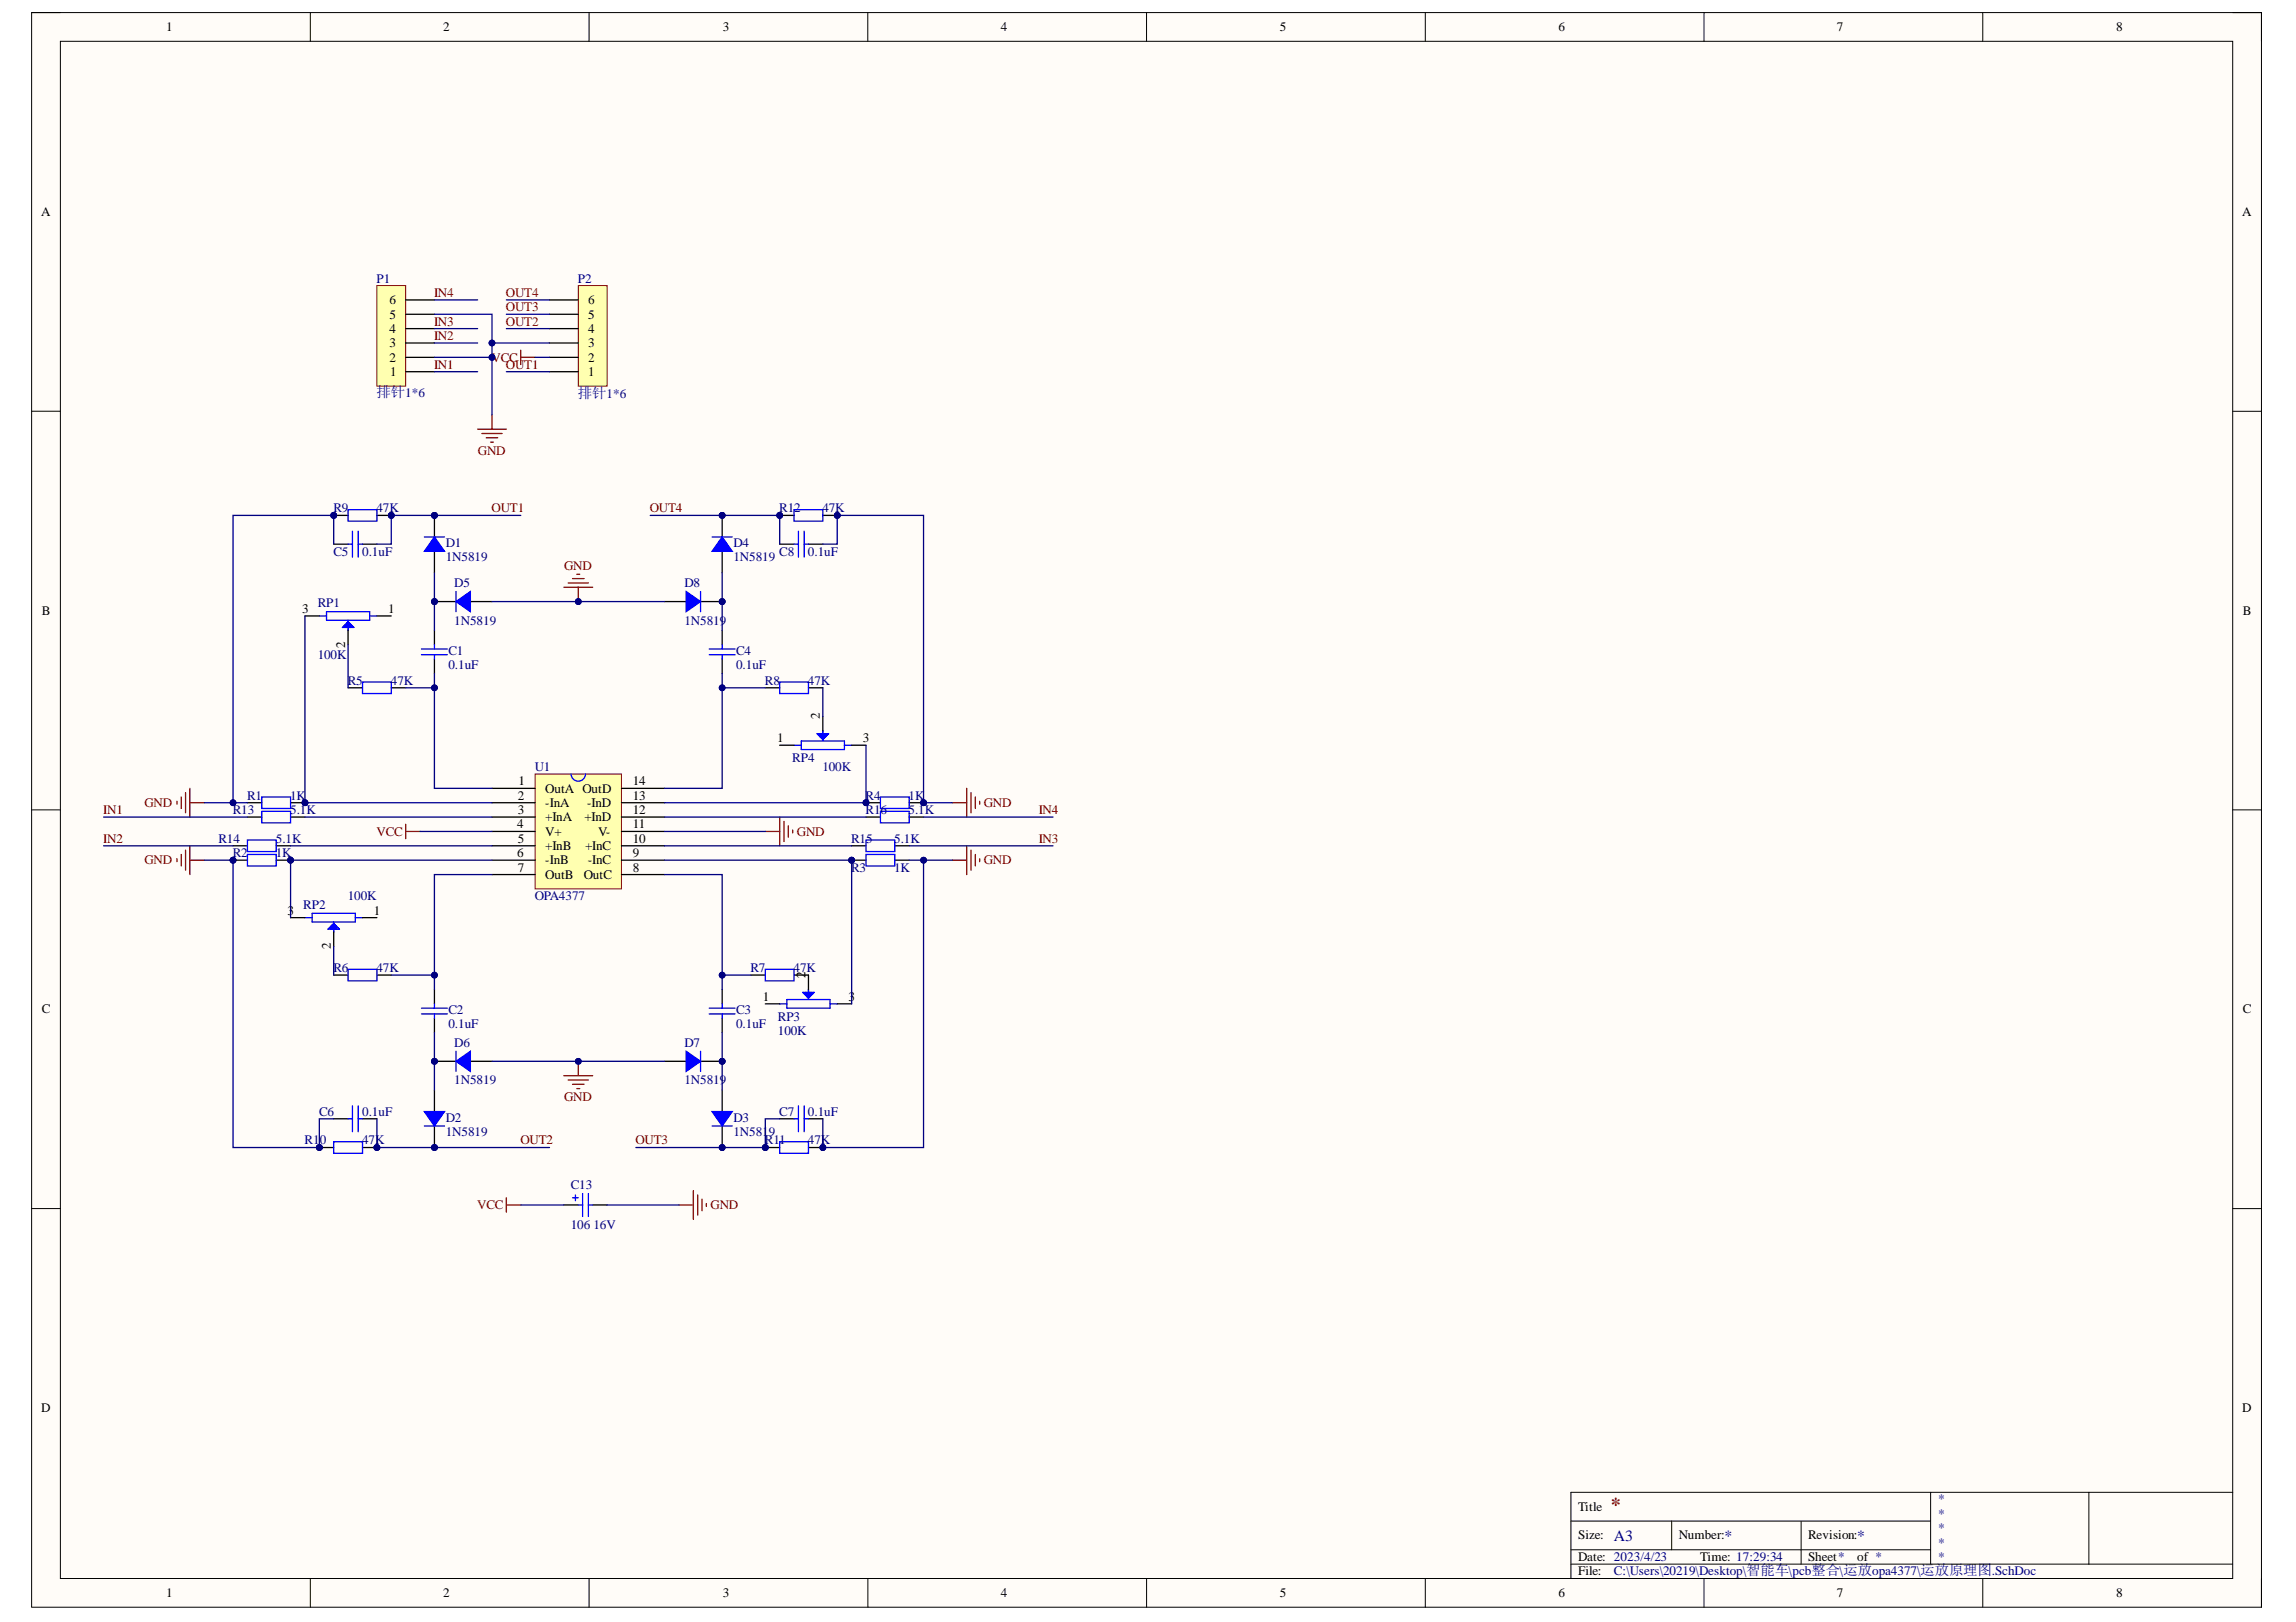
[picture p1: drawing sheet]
<svg xmlns="http://www.w3.org/2000/svg" width="297mm" height="210mm" viewBox="0 0 297 210" stroke-linecap="round" stroke-linejoin="round" font-family="sans-serif">
<defs><g id="words">
<text font-size="2.5" fill="#800000" x="208.4" y="195.5">*</text>
<g font-size="2" fill="#000080">
<text x="208.8" y="199.4">A3</text>
<text x="223.1" y="199.4">*</text>
<text x="240.3" y="199.4">*</text>
</g>
<g font-size="1.9" fill="#000080">
<text x="48.7" y="51.4">排针1*6</text>
<text x="74.8" y="51.5">排针1*6</text>
</g>
<g font-size="1.7">
<text x="21.5" y="4.1">1</text>
<text x="57.3" y="4.1">2</text>
<text x="93.5" y="4.1">3</text>
<text x="129.5" y="4.1">4</text>
<text x="165.6" y="4.1">5</text>
<text x="201.6" y="4.1">6</text>
<text x="237.6" y="4.1">7</text>
<text x="273.8" y="4.1">8</text>
<text x="5.3" y="28">A</text>
<text x="290.1" y="28">A</text>
<text x="50.4" y="41.2">5</text>
<text x="50.4" y="39.4">6</text>
<text x="76.1" y="41.2">5</text>
<text x="76.1" y="39.4">6</text>
<text x="50.4" y="46.8">2</text>
<text x="50.4" y="44.9">3</text>
<text x="50.4" y="43.1">4</text>
<text x="76.1" y="46.8">2</text>
<text x="76.1" y="44.9">3</text>
<text x="76.1" y="43.1">4</text>
<text x="50.5" y="48.7">1</text>
<text x="76.1" y="48.7">1</text>
<text x="5.4" y="79.6">B</text>
<text x="39.1" y="79.3">3</text>
<text x="44.7" y="83.8" transform="rotate(-90 44.7 83.8)">2</text>
<text x="50.2" y="79.3">1</text>
<text x="290.2" y="79.6">B</text>
<text x="106.1" y="93.1" transform="rotate(-90 106.1 93.1)">2</text>
<text x="67.1" y="101.6">1</text>
<text x="81.9" y="101.6">14</text>
<text x="100.6" y="96.1">1</text>
<text x="111.6" y="96.1">3</text>
<text x="66.9" y="107.2">4</text>
<text x="67" y="103.5">2</text>
<text x="67" y="105.3">3</text>
<text x="70.5" y="102.6">OutA OutD</text>
<text x="70.5" y="104.4">-InA</text>
<text x="70.5" y="106.3">+InA</text>
<text x="75.6" y="106.3">+InD</text>
<text x="75.9" y="104.4">-InD</text>
<text x="81.9" y="105.3">12</text>
<text x="81.9" y="103.5">13</text>
<text x="81.9" y="107.2">11</text>
<text x="66.9" y="110.9">6</text>
<text x="67" y="112.8">7</text>
<text x="67" y="109.1">5</text>
<text x="70.5" y="113.7">OutB</text>
<text x="70.5" y="110">+InB</text>
<text x="70.5" y="111.9">-InB</text>
<text x="70.5" y="108.1">V+</text>
<text x="75.5" y="113.7">OutC</text>
<text x="75.7" y="110">+InC</text>
<text x="76" y="111.9">-InC</text>
<text x="77.4" y="108.1">V-</text>
<text x="81.9" y="112.8">8</text>
<text x="81.9" y="109.1">10</text>
<text x="81.9" y="110.9">9</text>
<text x="37.2" y="118.4">3</text>
<text x="48.4" y="118.4">1</text>
<text x="42.8" y="122.8" transform="rotate(-90 42.8 122.8)">2</text>
<text x="5.4" y="131.1">C</text>
<text x="98.7" y="129.5">1</text>
<text x="104.2" y="126.6" transform="rotate(-90 104.2 126.6)">2</text>
<text x="109.8" y="129.5">3</text>
<text x="290.2" y="131.1">C</text>
<text x="5.3" y="182.7">D</text>
<text x="290.1" y="182.7">D</text>
<text x="204.2" y="195.5">Title</text>
<text x="204.2" y="199.2">Size:</text>
<text x="204.2" y="202">Date: 2023/4/23</text>
<text x="204.2" y="203.9">File:</text>
<text x="217.2" y="199.2">Number:</text>
<text x="220" y="202">Time: 17:29:34</text>
<text x="233.9" y="199.2">Revision:</text>
<text x="233.9" y="202">Sheet*</text>
<text x="240.3" y="202">of *</text>
<text x="21.5" y="206.6">1</text>
<text x="57.3" y="206.6">2</text>
<text x="93.5" y="206.6">3</text>
<text x="129.5" y="206.6">4</text>
<text x="165.6" y="206.6">5</text>
<text x="201.6" y="206.6">6</text>
<text x="237.6" y="206.6">7</text>
<text x="273.8" y="206.6">8</text>
</g>
<g font-size="1.7" fill="#000080">
<text x="48.7" y="36.6">P1</text>
<text x="74.8" y="36.6">P2</text>
<text x="43.1" y="71.9">C5</text>
<text x="43.1" y="66.3">R9</text>
<text x="46.9" y="71.9">0.1uF</text>
<text x="48.7" y="66.3">47K</text>
<text x="57.7" y="70.8">D1</text>
<text x="94.9" y="70.8">D4</text>
<text x="100.8" y="71.9">C8</text>
<text x="100.8" y="66.3">R12</text>
<text x="104.5" y="71.9">0.1uF</text>
<text x="106.4" y="66.3">47K</text>
<text x="57.7" y="72.7">1N5819</text>
<text x="58.8" y="75.9">D5</text>
<text x="88.5" y="75.9">D8</text>
<text x="94.9" y="72.7">1N5819</text>
<text x="41.1" y="78.6">RP1</text>
<text x="58.8" y="80.8">1N5819</text>
<text x="88.5" y="80.8">1N5819</text>
<text x="41.1" y="85.2">100K</text>
<text x="45" y="88.6">R5</text>
<text x="50.6" y="88.6">47K</text>
<text x="58" y="84.7">C1</text>
<text x="58" y="86.6">0.1uF</text>
<text x="95.2" y="84.7">C4</text>
<text x="95.2" y="86.6">0.1uF</text>
<text x="98.9" y="88.6">R8</text>
<text x="104.5" y="88.6">47K</text>
<text x="69.2" y="99.8">U1</text>
<text x="102.5" y="98.7">RP4</text>
<text x="106.4" y="99.8">100K</text>
<text x="30.1" y="105.3">R13</text>
<text x="32" y="103.5">R1</text>
<text x="37.5" y="105.3">5.1K</text>
<text x="37.5" y="103.5">1K</text>
<text x="112" y="103.5">R4</text>
<text x="112" y="105.3">R16</text>
<text x="117.6" y="103.5">1K</text>
<text x="117.6" y="105.3">5.1K</text>
<text x="28.2" y="109.1">R14</text>
<text x="30.1" y="110.9">R2</text>
<text x="35.7" y="109.1">5.1K</text>
<text x="35.7" y="110.9">1K</text>
<text x="110.1" y="109.1">R15</text>
<text x="110.1" y="112.8">R3</text>
<text x="115.7" y="109.1">5.1K</text>
<text x="115.7" y="112.8">1K</text>
<text x="39.2" y="117.6">RP2</text>
<text x="45" y="116.5">100K</text>
<text x="69.2" y="116.5">OPA4377</text>
<text x="43.1" y="125.8">R6</text>
<text x="48.7" y="125.8">47K</text>
<text x="97.1" y="125.8">R7</text>
<text x="102.7" y="125.8">47K</text>
<text x="58" y="131.2">C2</text>
<text x="95.2" y="131.2">C3</text>
<text x="58" y="133.1">0.1uF</text>
<text x="58.8" y="135.5">D6</text>
<text x="88.5" y="135.5">D7</text>
<text x="95.2" y="133.1">0.1uF</text>
<text x="100.6" y="132.1">RP3</text>
<text x="100.6" y="134">100K</text>
<text x="58.8" y="140.3">1N5819</text>
<text x="88.5" y="140.3">1N5819</text>
<text x="39.4" y="148.1">R10</text>
<text x="41.3" y="144.4">C6</text>
<text x="46.9" y="144.4">0.1uF</text>
<text x="46.9" y="148.1">47K</text>
<text x="57.7" y="145.1">D2</text>
<text x="57.7" y="147">1N5819</text>
<text x="94.9" y="145.1">D3</text>
<text x="94.9" y="147">1N5819</text>
<text x="98.9" y="148.1">R11</text>
<text x="100.8" y="144.4">C7</text>
<text x="104.5" y="144.4">0.1uF</text>
<text x="104.5" y="148.1">47K</text>
<text x="73.8" y="153.8">C13</text>
<text x="73.8" y="159.1">106 16V</text>
<text x="250.7" y="194.6">*</text>
<text x="250.7" y="196.4">*</text>
<text x="208.8" y="203.9">C:\Users\20219\Desktop\智能车\pcb整合\运放opa4377\运放原理图.SchDoc</text>
<text x="250.7" y="198.3">*</text>
<text x="250.7" y="200.1">*</text>
<text x="250.7" y="202">*</text>
</g>
<g font-size="1.7" fill="#800000">
<text x="56.2" y="38.4">IN4</text>
<text x="65.5" y="38.4">OUT4</text>
<text x="65.5" y="40.3">OUT3</text>
<text x="56.2" y="42.2">IN3</text>
<text x="56.2" y="44">IN2</text>
<text x="56.2" y="47.7">IN1</text>
<text x="63.6" y="46.8">VCC</text>
<text x="65.5" y="42.2">OUT2</text>
<text x="65.5" y="47.7">OUT1</text>
<text x="61.8" y="58.9">GND</text>
<text x="63.6" y="66.3">OUT1</text>
<text x="84.1" y="66.3">OUT4</text>
<text x="73" y="73.8">GND</text>
<text x="13.4" y="105.3">IN1</text>
<text x="18.7" y="104.4">GND</text>
<text x="127.3" y="104.4">GND</text>
<text x="134.4" y="105.3">IN4</text>
<text x="13.4" y="109.1">IN2</text>
<text x="18.7" y="111.9">GND</text>
<text x="48.7" y="108.1">VCC</text>
<text x="103.1" y="108.1">GND</text>
<text x="127.3" y="111.9">GND</text>
<text x="134.4" y="109.1">IN3</text>
<text x="73" y="142.5">GND</text>
<text x="67.3" y="148.1">OUT2</text>
<text x="82.2" y="148.1">OUT3</text>
<text x="61.7" y="156.5">VCC</text>
<text x="91.9" y="156.5">GND</text>
</g>
</g></defs>
<path d="M4.1 1.6h288.5v206.4h-288.5z" fill-rule="evenodd" fill="#fffcf8"/>
<path d="M4.1 1.6h288.5v206.4h-288.5z" fill="none" stroke="#000" stroke-width=".13"/>
<path d="M7.8 5.3h281v199h-281z" fill-rule="evenodd" fill="#fffcf8"/>
<g fill="none" stroke="#000" stroke-width=".13">
<path d="M4.1 1.6h3.7M7.8 5.3h281v199h-281zM40.1 1.6v3.7M76.2 1.6v3.7M112.3 1.6v3.7M148.3 1.6v3.7M184.4 1.6v3.7M220.5 1.6v3.7M256.5 1.6v3.7M288.8 1.6h3.8v3.7M4.1 53.2h3.7M288.8 53.2h3.8"/>
<path d="M4.1 104.8h3.7M288.8 104.8h3.8M4.1 156.4h3.7M288.8 156.4h3.8M203.2 196.8h46.6M216.3 196.8v3.8M233 196.8v5.6M249.8 193.1v9.3M270.2 193.1v9.3M288.8 193.1h-85.6v11.2M40.1 204.3v3.7M76.2 204.3v3.7"/>
<path d="M112.3 204.3v3.7M148.3 204.3v3.7M184.4 204.3v3.7M203.2 202.4h85.6M203.2 200.6h46.6M220.5 204.3v3.7M256.5 204.3v3.7M292.6 204.3v3.7"/>
</g>
<g fill="none" stroke="#00f" stroke-width=".17">
<path d="M41.3 79.7h.9M42.2 79.2h5.6v1.1h-5.6zM47.8 79.7h1M44.5 81h1.1M44.7 81.2v-.4h.7v.4M44.8 81.2v-.6h.4v.6M45 80.3v1.3M45 80.5l.8 .7h-1.5zM74.1 155h.7M74.4 154.6v.8M74.8 155.9h.6M75.4 154.5v2.9"/>
<path d="M76.1 155.9h.6M76.1 154.5v2.9"/>
</g>
<path d="M39.5 79.7h1.8M48.8 79.7h1.8M45 81.6v1.8M73 155.9h1.8M76.7 155.9h1.8" fill="none" stroke="#000" stroke-width=".17"/>
<path d="M48.8 37h3.7v13h-3.7z" fill-rule="evenodd" fill="#ffffb0"/>
<path d="M48.8 37h3.7v13h-3.7z" fill="none" stroke="#800000" stroke-width=".13"/>
<path d="M52.5 38.8h3.7M52.5 48.1h3.7M52.5 46.2h3.7M52.5 44.4h3.7M52.5 42.5h3.7M52.5 40.7h3.7M43.2 70.4h1.8M46.9 70.4h1.9" fill="none" stroke="#000" stroke-width=".17"/>
<path d="M45 70.4h.6M45.6 68.7v3.4M46.3 70.4h.6M46.3 68.7v3.4" fill="none" stroke="#00f" stroke-width=".17"/>
<circle cx="56.2" cy="66.7" r=".37" fill="#000080"/>
<circle cx="56.2" cy="66.7" r=".37" fill="none" stroke="#000080" stroke-width=".13"/>
<path d="M56.2 66.7v2.8M56.2 71.3v2.8" fill="none" stroke="#000" stroke-width=".17"/>
<circle cx="56.2" cy="66.7" r=".37" fill="#000080"/>
<circle cx="56.2" cy="66.7" r=".37" fill="none" stroke="#000080" stroke-width=".13"/>
<path d="M56.2 69.5l1.3 1.8h-2.6z" fill="#00f"/>
<path d="M54.9 69.5h2.6M56.2 69.5l1.3 1.8h-2.6z" fill="none" stroke="#00f" stroke-width=".17"/>
<path d="M69.2 100.2h11.2v14.8h-11.2z" fill-rule="evenodd" fill="#ffffb0"/>
<path d="M69.2 100.2h11.2v14.8h-11.2z" fill="none" stroke="#800000" stroke-width=".13"/>
<g fill="none" stroke="#000" stroke-width=".17">
<path d="M56.2 81.6v1.8M56.2 85.3v1.8M63.6 102h5.6M63.6 113.2h5.6M63.6 103.9h5.6M63.6 105.7h5.6M63.6 109.5h5.6M63.6 111.3h5.6M63.6 107.6h5.6M80.4 102h5.6M80.4 113.2h5.6M80.4 103.9h5.6"/>
<path d="M80.4 105.7h5.6M80.4 109.5h5.6M80.4 111.3h5.6M80.4 107.6h5.6"/>
</g>
<path d="M54.5 84h3.4M54.5 84.7h3.4M56.2 83.4v.6M56.2 84.7v.6M73.9 100.2a.93 .93 0 0 0 .9 .9 .93 .93 0 0 0 .9-.9" fill="none" stroke="#00f" stroke-width=".17"/>
<circle cx="56.2" cy="77.9" r=".37" fill="#000080"/>
<circle cx="56.2" cy="77.9" r=".37" fill="none" stroke="#000080" stroke-width=".13"/>
<path d="M56.2 77.9h2.8M60.9 77.9h2.7" fill="none" stroke="#000" stroke-width=".17"/>
<circle cx="56.2" cy="77.9" r=".37" fill="#000080"/>
<circle cx="56.2" cy="77.9" r=".37" fill="none" stroke="#000080" stroke-width=".13"/>
<path d="M59 77.9l1.9-1.3v2.6z" fill="#00f"/>
<path d="M59 77.9l1.9-1.3v2.6zM59 76.6v2.6M102.7 70.4h.6M103.3 68.7v3.4M104 70.4h.6M104 68.7v3.4" fill="none" stroke="#00f" stroke-width=".17"/>
<path d="M100.9 70.4h1.8M104.6 70.4h1.9" fill="none" stroke="#000" stroke-width=".17"/>
<circle cx="93.4" cy="66.7" r=".37" fill="#000080"/>
<circle cx="93.4" cy="66.7" r=".37" fill="none" stroke="#000080" stroke-width=".13"/>
<path d="M93.4 66.7v2.8M93.4 71.3v2.8" fill="none" stroke="#000" stroke-width=".17"/>
<circle cx="93.4" cy="66.7" r=".37" fill="#000080"/>
<circle cx="93.4" cy="66.7" r=".37" fill="none" stroke="#000080" stroke-width=".13"/>
<path d="M93.4 69.5l1.3 1.8h-2.6z" fill="#00f"/>
<path d="M92.1 69.5h2.6M93.4 69.5l1.3 1.8h-2.6z" fill="none" stroke="#00f" stroke-width=".17"/>
<circle cx="93.4" cy="77.9" r=".37" fill="#000080"/>
<circle cx="93.4" cy="77.9" r=".37" fill="none" stroke="#000080" stroke-width=".13"/>
<path d="M86 77.9h2.8M90.6 77.9h2.8" fill="none" stroke="#000" stroke-width=".17"/>
<circle cx="93.4" cy="77.9" r=".37" fill="#000080"/>
<circle cx="93.4" cy="77.9" r=".37" fill="none" stroke="#000080" stroke-width=".13"/>
<path d="M88.8 76.6l1.8 1.3-1.8 1.3z" fill="#00f"/>
<g fill="none" stroke="#00f" stroke-width=".17">
<path d="M88.8 76.6l1.8 1.3-1.8 1.3zM90.6 76.6v2.6M91.8 84h3.3M91.8 84.7h3.3M93.4 83.4v.6M93.4 84.7v.6M102.7 96.4h1M103.7 95.9h5.5v1.1h-5.5zM105.7 95h1.5l-.7 .7zM105.9 95.1h1.1M106.1 95v.3h.7v-.3M106.3 95v.5h.3v-.5"/>
<path d="M106.5 94.6v1.3M109.2 96.4h1"/>
</g>
<path d="M93.4 81.6v1.8M93.4 85.3v1.8M100.9 96.4h1.8M106.5 92.7v1.9M110.2 96.4h1.8" fill="none" stroke="#000" stroke-width=".17"/>
<path d="M73 76h3.7M73.5 75.4h2.6M74.1 74.9h1.5M74.6 74.3h.4M74.8 76v1.9" fill="none" stroke="#800000" stroke-width=".17"/>
<circle cx="74.8" cy="77.9" r=".37" fill="#000080"/>
<circle cx="74.8" cy="77.9" r=".37" fill="none" stroke="#000080" stroke-width=".13"/>
<path d="M100.9 129.9h.9M101.8 129.4h5.6v1.1h-5.6zM103.8 128.4h1.5l-.7 .8zM104 128.6h1.2M104.2 128.4v.4h.8v-.4M104.4 128.4v.6h.4v-.6M104.6 128v1.4M107.4 129.9h.9M102.7 144.8h.6M103.3 143.1v3.4M104 144.8h.6M104 143.1v3.4" fill="none" stroke="#00f" stroke-width=".17"/>
<path d="M99 129.9h1.9M104.6 126.2v1.8M108.3 129.9h1.9M100.9 144.8h1.8M104.6 144.8h1.9" fill="none" stroke="#000" stroke-width=".17"/>
<circle cx="93.4" cy="148.5" r=".37" fill="#000080"/>
<circle cx="93.4" cy="148.5" r=".37" fill="none" stroke="#000080" stroke-width=".13"/>
<path d="M93.4 141.1v2.7M93.4 145.7v2.8" fill="none" stroke="#000" stroke-width=".17"/>
<circle cx="93.4" cy="148.5" r=".37" fill="#000080"/>
<circle cx="93.4" cy="148.5" r=".37" fill="none" stroke="#000080" stroke-width=".13"/>
<path d="M92.1 143.8h2.6l-1.3 1.9z" fill="#00f"/>
<path d="M91.8 131.2h3.3M91.8 130.5h3.3M93.4 129.9v.6M93.4 131.2v.6M92.1 143.8h2.6l-1.3 1.9zM92.1 145.7h2.6" fill="none" stroke="#00f" stroke-width=".17"/>
<path d="M93.4 128v1.9M93.4 131.8v1.8" fill="none" stroke="#000" stroke-width=".17"/>
<circle cx="93.4" cy="137.3" r=".37" fill="#000080"/>
<circle cx="93.4" cy="137.3" r=".37" fill="none" stroke="#000080" stroke-width=".13"/>
<path d="M86 137.3h2.8M90.6 137.3h2.8" fill="none" stroke="#000" stroke-width=".17"/>
<circle cx="93.4" cy="137.3" r=".37" fill="#000080"/>
<circle cx="93.4" cy="137.3" r=".37" fill="none" stroke="#000080" stroke-width=".13"/>
<path d="M88.8 136l1.8 1.3-1.8 1.3z" fill="#00f"/>
<path d="M88.8 136l1.8 1.3-1.8 1.3zM90.6 136v2.6M45 144.8h.6M45.6 143.1v3.4M46.3 144.8h.6M46.3 143.1v3.4" fill="none" stroke="#00f" stroke-width=".17"/>
<path d="M43.2 144.8h1.8M46.9 144.8h1.9" fill="none" stroke="#000" stroke-width=".17"/>
<circle cx="56.2" cy="148.5" r=".37" fill="#000080"/>
<circle cx="56.2" cy="148.5" r=".37" fill="none" stroke="#000080" stroke-width=".13"/>
<path d="M56.2 141.1v2.7M56.2 145.7v2.8" fill="none" stroke="#000" stroke-width=".17"/>
<circle cx="56.2" cy="148.5" r=".37" fill="#000080"/>
<circle cx="56.2" cy="148.5" r=".37" fill="none" stroke="#000080" stroke-width=".13"/>
<path d="M54.9 143.8h2.6l-1.3 1.9z" fill="#00f"/>
<path d="M54.9 143.8h2.6l-1.3 1.9zM54.9 145.7h2.6" fill="none" stroke="#00f" stroke-width=".17"/>
<circle cx="56.2" cy="137.3" r=".37" fill="#000080"/>
<circle cx="56.2" cy="137.3" r=".37" fill="none" stroke="#000080" stroke-width=".13"/>
<path d="M56.2 137.3h2.8M60.9 137.3h2.7" fill="none" stroke="#000" stroke-width=".17"/>
<circle cx="56.2" cy="137.3" r=".37" fill="#000080"/>
<circle cx="56.2" cy="137.3" r=".37" fill="none" stroke="#000080" stroke-width=".13"/>
<path d="M59 137.3l1.9-1.3v2.6z" fill="#00f"/>
<g fill="none" stroke="#00f" stroke-width=".17">
<path d="M39.5 118.8h.9M40.4 118.2h5.6v1.1h-5.6zM43.2 119.3v1.3M43.2 119.5l.7 .7h-1.5zM46 118.8h.9M42.6 120.1h1.1M42.8 120.2v-.3h.7v.3M43 120.2v-.5h.4v.5M54.5 131.2h3.4M54.5 130.5h3.4M56.2 129.9v.6M56.2 131.2v.6"/>
<path d="M59 137.3l1.9-1.3v2.6zM59 136v2.6"/>
</g>
<path d="M37.6 118.8h1.9M46.9 118.8h1.9M43.2 120.6v1.9M56.2 128v1.9M56.2 131.8v1.8" fill="none" stroke="#000" stroke-width=".17"/>
<path d="M73 139.2h3.7M73.5 139.8h2.6M74.8 137.3v1.9M74.1 140.3h1.5M74.6 140.9h.4" fill="none" stroke="#800000" stroke-width=".17"/>
<circle cx="74.8" cy="137.3" r=".37" fill="#000080"/>
<circle cx="74.8" cy="137.3" r=".37" fill="none" stroke="#000080" stroke-width=".13"/>
<g fill="none" stroke="#800000" stroke-width=".17">
<path d="M22.9 103.7v.4M22.9 111.1v.4M23.4 103.1v1.5M23.4 110.6v1.5M24 102.6v2.6M24 110v2.6M24.6 102v3.7M24.6 109.5v3.7M24.6 103.9h1.8M24.6 111.3h1.8M52.5 106.7v1.8M52.5 107.6h1.8"/>
<path d="M99 107.6h1.9M100.9 105.7v3.8M101.4 106.3v2.6M102 106.9v1.4M102.5 107.4v.4M123.2 103.9h1.9M123.2 111.3h1.9M125.1 102v3.7M125.1 109.5v3.7M125.6 102.6v2.6M125.6 110v2.6M126.2 103.1v1.5"/>
<path d="M126.2 110.6v1.5M126.7 103.7v.4M126.7 111.1v.4M65.5 155v1.9M65.5 155.9h1.9M87.8 155.9h1.9M89.7 154.1v3.7M90.3 154.6v2.6M90.8 155.2v1.5M91.4 155.8v.3"/>
</g>
<path d="M74.8 37h3.7v13h-3.7z" fill-rule="evenodd" fill="#ffffb0"/>
<path d="M74.8 37h3.7v13h-3.7z" fill="none" stroke="#800000" stroke-width=".13"/>
<path d="M71.1 38.8h3.7M71.1 48.1h3.7M71.1 46.2h3.7M71.1 44.4h3.7M71.1 42.5h3.7M71.1 40.7h3.7" fill="none" stroke="#000" stroke-width=".17"/>
<path d="M61.8 55.5h3.7M62.3 56.1h2.6M62.9 56.7h1.5M63.5 57.2h.3M63.6 53.7v1.8M67.4 45.3v1.9M67.4 46.2h1.8" fill="none" stroke="#800000" stroke-width=".17"/>
<circle cx="50.6" cy="66.7" r=".37" fill="#000080"/>
<circle cx="50.6" cy="66.7" r=".37" fill="none" stroke="#000080" stroke-width=".13"/>
<circle cx="43.2" cy="66.7" r=".37" fill="#000080"/>
<circle cx="43.2" cy="66.7" r=".37" fill="none" stroke="#000080" stroke-width=".13"/>
<path d="M48.8 66.7h1.8" fill="none" stroke="#000" stroke-width=".17"/>
<circle cx="50.6" cy="66.7" r=".37" fill="#000080"/>
<circle cx="50.6" cy="66.7" r=".37" fill="none" stroke="#000080" stroke-width=".13"/>
<path d="M43.2 66.7h1.8" fill="none" stroke="#000" stroke-width=".17"/>
<circle cx="43.2" cy="66.7" r=".37" fill="#000080"/>
<circle cx="43.2" cy="66.7" r=".37" fill="none" stroke="#000080" stroke-width=".13"/>
<path d="M45 66h3.8v1.4h-3.8z" fill="none" stroke="#00f" stroke-width=".17"/>
<circle cx="108.3" cy="66.7" r=".37" fill="#000080"/>
<circle cx="108.3" cy="66.7" r=".37" fill="none" stroke="#000080" stroke-width=".13"/>
<circle cx="100.9" cy="66.7" r=".37" fill="#000080"/>
<circle cx="100.9" cy="66.7" r=".37" fill="none" stroke="#000080" stroke-width=".13"/>
<path d="M106.5 66.7h1.8" fill="none" stroke="#000" stroke-width=".17"/>
<circle cx="108.3" cy="66.7" r=".37" fill="#000080"/>
<circle cx="108.3" cy="66.7" r=".37" fill="none" stroke="#000080" stroke-width=".13"/>
<path d="M100.9 66.7h1.8" fill="none" stroke="#000" stroke-width=".17"/>
<circle cx="100.9" cy="66.7" r=".37" fill="#000080"/>
<circle cx="100.9" cy="66.7" r=".37" fill="none" stroke="#000080" stroke-width=".13"/>
<path d="M102.7 66h3.8v1.4h-3.8zM46.9 88.3h3.7v1.5h-3.7zM100.9 88.3h3.7v1.5h-3.7z" fill="none" stroke="#00f" stroke-width=".17"/>
<path d="M45 89h1.9M50.6 89h1.9M99 89h1.9M104.6 89h1.9" fill="none" stroke="#000" stroke-width=".17"/>
<circle cx="119.5" cy="103.9" r=".37" fill="#000080"/>
<circle cx="119.5" cy="103.9" r=".37" fill="none" stroke="#000080" stroke-width=".13"/>
<circle cx="112" cy="103.9" r=".37" fill="#000080"/>
<circle cx="112" cy="103.9" r=".37" fill="none" stroke="#000080" stroke-width=".13"/>
<path d="M117.6 103.9h1.9" fill="none" stroke="#000" stroke-width=".17"/>
<circle cx="119.5" cy="103.9" r=".37" fill="#000080"/>
<circle cx="119.5" cy="103.9" r=".37" fill="none" stroke="#000080" stroke-width=".13"/>
<path d="M112 103.9h1.9" fill="none" stroke="#000" stroke-width=".17"/>
<circle cx="112" cy="103.9" r=".37" fill="#000080"/>
<circle cx="112" cy="103.9" r=".37" fill="none" stroke="#000080" stroke-width=".13"/>
<path d="M112 108.7h3.8v1.5h-3.8zM113.9 103.1h3.7v1.5h-3.7zM113.9 105h3.7v1.5h-3.7z" fill="none" stroke="#00f" stroke-width=".17"/>
<path d="M110.2 109.5h1.8M112 105.7h1.9M115.8 109.5h1.8M117.6 105.7h1.9" fill="none" stroke="#000" stroke-width=".17"/>
<circle cx="110.2" cy="111.3" r=".37" fill="#000080"/>
<circle cx="110.2" cy="111.3" r=".37" fill="none" stroke="#000080" stroke-width=".13"/>
<path d="M110.2 111.3h1.8M115.8 111.3h1.8" fill="none" stroke="#000" stroke-width=".17"/>
<circle cx="110.2" cy="111.3" r=".37" fill="#000080"/>
<circle cx="110.2" cy="111.3" r=".37" fill="none" stroke="#000080" stroke-width=".13"/>
<path d="M112 110.6h3.8v1.5h-3.8zM99 125.4h3.7v1.5h-3.7z" fill="none" stroke="#00f" stroke-width=".17"/>
<path d="M97.2 126.2h1.8M102.7 126.2h1.9" fill="none" stroke="#000" stroke-width=".17"/>
<circle cx="106.5" cy="148.5" r=".37" fill="#000080"/>
<circle cx="106.5" cy="148.5" r=".37" fill="none" stroke="#000080" stroke-width=".13"/>
<circle cx="99" cy="148.5" r=".37" fill="#000080"/>
<circle cx="99" cy="148.5" r=".37" fill="none" stroke="#000080" stroke-width=".13"/>
<path d="M104.6 148.5h1.9" fill="none" stroke="#000" stroke-width=".17"/>
<circle cx="106.5" cy="148.5" r=".37" fill="#000080"/>
<circle cx="106.5" cy="148.5" r=".37" fill="none" stroke="#000080" stroke-width=".13"/>
<path d="M99 148.5h1.9" fill="none" stroke="#000" stroke-width=".17"/>
<circle cx="99" cy="148.5" r=".37" fill="#000080"/>
<circle cx="99" cy="148.5" r=".37" fill="none" stroke="#000080" stroke-width=".13"/>
<path d="M100.9 147.8h3.7v1.4h-3.7z" fill="none" stroke="#00f" stroke-width=".17"/>
<circle cx="48.8" cy="148.5" r=".37" fill="#000080"/>
<circle cx="48.8" cy="148.5" r=".37" fill="none" stroke="#000080" stroke-width=".13"/>
<circle cx="41.3" cy="148.5" r=".37" fill="#000080"/>
<circle cx="41.3" cy="148.5" r=".37" fill="none" stroke="#000080" stroke-width=".13"/>
<path d="M46.9 148.5h1.9" fill="none" stroke="#000" stroke-width=".17"/>
<circle cx="48.8" cy="148.5" r=".37" fill="#000080"/>
<circle cx="48.8" cy="148.5" r=".37" fill="none" stroke="#000080" stroke-width=".13"/>
<path d="M41.3 148.5h1.9" fill="none" stroke="#000" stroke-width=".17"/>
<circle cx="41.3" cy="148.5" r=".37" fill="#000080"/>
<circle cx="41.3" cy="148.5" r=".37" fill="none" stroke="#000080" stroke-width=".13"/>
<path d="M32 108.7h3.7v1.5h-3.7zM45 125.4h3.8v1.5h-3.8zM43.2 147.8h3.7v1.4h-3.7z" fill="none" stroke="#00f" stroke-width=".17"/>
<path d="M30.1 109.5h1.9M35.7 109.5h1.9M43.2 126.2h1.8M48.8 126.2h1.8" fill="none" stroke="#000" stroke-width=".17"/>
<circle cx="37.6" cy="111.3" r=".37" fill="#000080"/>
<circle cx="37.6" cy="111.3" r=".37" fill="none" stroke="#000080" stroke-width=".13"/>
<circle cx="30.1" cy="111.3" r=".37" fill="#000080"/>
<circle cx="30.1" cy="111.3" r=".37" fill="none" stroke="#000080" stroke-width=".13"/>
<path d="M35.7 111.3h1.9" fill="none" stroke="#000" stroke-width=".17"/>
<circle cx="37.6" cy="111.3" r=".37" fill="#000080"/>
<circle cx="37.6" cy="111.3" r=".37" fill="none" stroke="#000080" stroke-width=".13"/>
<path d="M30.1 111.3h1.9" fill="none" stroke="#000" stroke-width=".17"/>
<circle cx="30.1" cy="111.3" r=".37" fill="#000080"/>
<circle cx="30.1" cy="111.3" r=".37" fill="none" stroke="#000080" stroke-width=".13"/>
<path d="M32 110.6h3.7v1.5h-3.7zM33.9 105h3.7v1.5h-3.7z" fill="none" stroke="#00f" stroke-width=".17"/>
<path d="M32 105.7h1.9M37.6 105.7h1.9" fill="none" stroke="#000" stroke-width=".17"/>
<circle cx="39.5" cy="103.9" r=".37" fill="#000080"/>
<circle cx="39.5" cy="103.9" r=".37" fill="none" stroke="#000080" stroke-width=".13"/>
<path d="M37.6 103.9h1.9" fill="none" stroke="#000" stroke-width=".17"/>
<circle cx="39.5" cy="103.9" r=".37" fill="#000080"/>
<circle cx="39.5" cy="103.9" r=".37" fill="none" stroke="#000080" stroke-width=".13"/>
<path d="M32 103.9h1.9" fill="none" stroke="#000" stroke-width=".17"/>
<path d="M33.9 103.1h3.7v1.5h-3.7z" fill="none" stroke="#00f" stroke-width=".17"/>
<path d="M106.5 89v3.7M13.4 109.5h16.7M13.4 105.7h18.6M26.4 111.3h3.7v37.2h11.2v-3.7h1.9" fill="none" stroke="#000080" stroke-width=".17"/>
<circle cx="41.3" cy="148.5" r=".37" fill="#000080"/>
<circle cx="41.3" cy="148.5" r=".37" fill="none" stroke="#000080" stroke-width=".13"/>
<circle cx="30.1" cy="111.3" r=".37" fill="#000080"/>
<circle cx="30.1" cy="111.3" r=".37" fill="none" stroke="#000080" stroke-width=".13"/>
<path d="M26.4 103.9h3.7" fill="none" stroke="#000080" stroke-width=".17"/>
<circle cx="30.1" cy="103.9" r=".37" fill="#000080"/>
<circle cx="30.1" cy="103.9" r=".37" fill="none" stroke="#000080" stroke-width=".13"/>
<path d="M43.2 70.4v-3.7h-13.1v37.2h1.9" fill="none" stroke="#000080" stroke-width=".17"/>
<circle cx="43.2" cy="66.7" r=".37" fill="#000080"/>
<circle cx="43.2" cy="66.7" r=".37" fill="none" stroke="#000080" stroke-width=".13"/>
<circle cx="30.1" cy="103.9" r=".37" fill="#000080"/>
<circle cx="30.1" cy="103.9" r=".37" fill="none" stroke="#000080" stroke-width=".13"/>
<path d="M63.6 111.3h-26v7.5" fill="none" stroke="#000080" stroke-width=".17"/>
<circle cx="37.6" cy="111.3" r=".37" fill="#000080"/>
<circle cx="37.6" cy="111.3" r=".37" fill="none" stroke="#000080" stroke-width=".13"/>
<path d="M39.5 79.7v24.2h24.1M37.6 109.5h26M39.5 105.7h24.1" fill="none" stroke="#000080" stroke-width=".17"/>
<circle cx="39.5" cy="103.9" r=".37" fill="#000080"/>
<circle cx="39.5" cy="103.9" r=".37" fill="none" stroke="#000080" stroke-width=".13"/>
<path d="M48.8 144.8v3.7h22.3" fill="none" stroke="#000080" stroke-width=".17"/>
<circle cx="48.8" cy="148.5" r=".37" fill="#000080"/>
<circle cx="48.8" cy="148.5" r=".37" fill="none" stroke="#000080" stroke-width=".13"/>
<circle cx="56.2" cy="148.5" r=".37" fill="#000080"/>
<circle cx="56.2" cy="148.5" r=".37" fill="none" stroke="#000080" stroke-width=".13"/>
<path d="M67.4 66.7h-16.8v3.7h-1.8" fill="none" stroke="#000080" stroke-width=".17"/>
<circle cx="50.6" cy="66.7" r=".37" fill="#000080"/>
<circle cx="50.6" cy="66.7" r=".37" fill="none" stroke="#000080" stroke-width=".13"/>
<circle cx="56.2" cy="66.7" r=".37" fill="#000080"/>
<circle cx="56.2" cy="66.7" r=".37" fill="none" stroke="#000080" stroke-width=".13"/>
<path d="M50.6 126.2h5.6v1.8" fill="none" stroke="#000080" stroke-width=".17"/>
<circle cx="56.2" cy="126.2" r=".37" fill="#000080"/>
<circle cx="56.2" cy="126.2" r=".37" fill="none" stroke="#000080" stroke-width=".13"/>
<path d="M56.2 87.1v1.9h-3.7" fill="none" stroke="#000080" stroke-width=".17"/>
<circle cx="56.2" cy="89" r=".37" fill="#000080"/>
<circle cx="56.2" cy="89" r=".37" fill="none" stroke="#000080" stroke-width=".13"/>
<path d="M54.3 107.6h9.3M63.6 113.2h-7.4v13" fill="none" stroke="#000080" stroke-width=".17"/>
<circle cx="56.2" cy="126.2" r=".37" fill="#000080"/>
<circle cx="56.2" cy="126.2" r=".37" fill="none" stroke="#000080" stroke-width=".13"/>
<path d="M56.2 89v13h7.4" fill="none" stroke="#000080" stroke-width=".17"/>
<circle cx="56.2" cy="89" r=".37" fill="#000080"/>
<circle cx="56.2" cy="89" r=".37" fill="none" stroke="#000080" stroke-width=".13"/>
<path d="M56.2 48.1h5.6M56.2 46.2h7.4" fill="none" stroke="#000080" stroke-width=".17"/>
<circle cx="63.6" cy="46.2" r=".37" fill="#000080"/>
<circle cx="63.6" cy="46.2" r=".37" fill="none" stroke="#000080" stroke-width=".13"/>
<path d="M56.2 38.8h5.6M56.2 44.4h5.6M56.2 42.5h5.6M63.6 137.3h22.4" fill="none" stroke="#000080" stroke-width=".17"/>
<circle cx="74.8" cy="137.3" r=".37" fill="#000080"/>
<circle cx="74.8" cy="137.3" r=".37" fill="none" stroke="#000080" stroke-width=".13"/>
<path d="M63.6 77.9h22.4" fill="none" stroke="#000080" stroke-width=".17"/>
<circle cx="74.8" cy="77.9" r=".37" fill="#000080"/>
<circle cx="74.8" cy="77.9" r=".37" fill="none" stroke="#000080" stroke-width=".13"/>
<path d="M63.6 44.4h7.5" fill="none" stroke="#000080" stroke-width=".17"/>
<circle cx="63.6" cy="44.4" r=".37" fill="#000080"/>
<circle cx="63.6" cy="44.4" r=".37" fill="none" stroke="#000080" stroke-width=".13"/>
<path d="M65.5 38.8h5.6M65.5 48.1h5.6M65.5 42.5h5.6M65.5 40.7h5.6M69.2 46.2h1.9M67.4 155.9h5.6M78.5 155.9h9.3M100.9 144.8h-1.9v3.7h-16.7" fill="none" stroke="#000080" stroke-width=".17"/>
<circle cx="99" cy="148.5" r=".37" fill="#000080"/>
<circle cx="99" cy="148.5" r=".37" fill="none" stroke="#000080" stroke-width=".13"/>
<circle cx="93.4" cy="148.5" r=".37" fill="#000080"/>
<circle cx="93.4" cy="148.5" r=".37" fill="none" stroke="#000080" stroke-width=".13"/>
<path d="M84.1 66.7h16.8v3.7" fill="none" stroke="#000080" stroke-width=".17"/>
<circle cx="100.9" cy="66.7" r=".37" fill="#000080"/>
<circle cx="100.9" cy="66.7" r=".37" fill="none" stroke="#000080" stroke-width=".13"/>
<circle cx="93.4" cy="66.7" r=".37" fill="#000080"/>
<circle cx="93.4" cy="66.7" r=".37" fill="none" stroke="#000080" stroke-width=".13"/>
<path d="M86 113.2h7.4v13" fill="none" stroke="#000080" stroke-width=".17"/>
<circle cx="93.4" cy="126.2" r=".37" fill="#000080"/>
<circle cx="93.4" cy="126.2" r=".37" fill="none" stroke="#000080" stroke-width=".13"/>
<path d="M86 111.3h24.2v18.6" fill="none" stroke="#000080" stroke-width=".17"/>
<circle cx="110.2" cy="111.3" r=".37" fill="#000080"/>
<circle cx="110.2" cy="111.3" r=".37" fill="none" stroke="#000080" stroke-width=".13"/>
<path d="M112 96.4v7.5h-26M86 109.5h24.2M86 107.6h13M86 105.7h26" fill="none" stroke="#000080" stroke-width=".17"/>
<circle cx="112" cy="103.9" r=".37" fill="#000080"/>
<circle cx="112" cy="103.9" r=".37" fill="none" stroke="#000080" stroke-width=".13"/>
<path d="M93.4 89v13h-7.4" fill="none" stroke="#000080" stroke-width=".17"/>
<circle cx="93.4" cy="89" r=".37" fill="#000080"/>
<circle cx="93.4" cy="89" r=".37" fill="none" stroke="#000080" stroke-width=".13"/>
<path d="M97.2 126.2h-3.8v1.8" fill="none" stroke="#000080" stroke-width=".17"/>
<circle cx="93.4" cy="126.2" r=".37" fill="#000080"/>
<circle cx="93.4" cy="126.2" r=".37" fill="none" stroke="#000080" stroke-width=".13"/>
<path d="M93.4 87.1v1.9h5.6" fill="none" stroke="#000080" stroke-width=".17"/>
<circle cx="93.4" cy="89" r=".37" fill="#000080"/>
<circle cx="93.4" cy="89" r=".37" fill="none" stroke="#000080" stroke-width=".13"/>
<path d="M117.6 111.3h1.9v37.2h-13v-3.7" fill="none" stroke="#000080" stroke-width=".17"/>
<circle cx="106.5" cy="148.5" r=".37" fill="#000080"/>
<circle cx="106.5" cy="148.5" r=".37" fill="none" stroke="#000080" stroke-width=".13"/>
<circle cx="119.5" cy="111.3" r=".37" fill="#000080"/>
<circle cx="119.5" cy="111.3" r=".37" fill="none" stroke="#000080" stroke-width=".13"/>
<path d="M106.5 70.4h1.8v-3.7h11.2v37.2h3.7" fill="none" stroke="#000080" stroke-width=".17"/>
<circle cx="108.3" cy="66.7" r=".37" fill="#000080"/>
<circle cx="108.3" cy="66.7" r=".37" fill="none" stroke="#000080" stroke-width=".13"/>
<circle cx="119.5" cy="103.9" r=".37" fill="#000080"/>
<circle cx="119.5" cy="103.9" r=".37" fill="none" stroke="#000080" stroke-width=".13"/>
<path d="M117.6 109.5h18.6M119.5 111.3h3.7" fill="none" stroke="#000080" stroke-width=".17"/>
<circle cx="119.5" cy="111.3" r=".37" fill="#000080"/>
<circle cx="119.5" cy="111.3" r=".37" fill="none" stroke="#000080" stroke-width=".13"/>
<path d="M45 83.4v5.6M119.5 105.7h16.7M43.2 122.5v3.7M56.2 133.6v7.5" fill="none" stroke="#000080" stroke-width=".17"/>
<circle cx="56.2" cy="137.3" r=".37" fill="#000080"/>
<circle cx="56.2" cy="137.3" r=".37" fill="none" stroke="#000080" stroke-width=".13"/>
<path d="M56.2 74.1v7.5" fill="none" stroke="#000080" stroke-width=".17"/>
<circle cx="56.2" cy="77.9" r=".37" fill="#000080"/>
<circle cx="56.2" cy="77.9" r=".37" fill="none" stroke="#000080" stroke-width=".13"/>
<path d="M93.4 133.6v7.5" fill="none" stroke="#000080" stroke-width=".17"/>
<circle cx="93.4" cy="137.3" r=".37" fill="#000080"/>
<circle cx="93.4" cy="137.3" r=".37" fill="none" stroke="#000080" stroke-width=".13"/>
<path d="M93.4 74.1v7.5" fill="none" stroke="#000080" stroke-width=".17"/>
<circle cx="93.4" cy="77.9" r=".37" fill="#000080"/>
<circle cx="93.4" cy="77.9" r=".37" fill="none" stroke="#000080" stroke-width=".13"/>
<path d="M56.2 40.7h7.4v13" fill="none" stroke="#000080" stroke-width=".17"/>
<circle cx="63.6" cy="44.4" r=".37" fill="#000080"/>
<circle cx="63.6" cy="44.4" r=".37" fill="none" stroke="#000080" stroke-width=".13"/>
<circle cx="63.6" cy="46.2" r=".37" fill="#000080"/>
<circle cx="63.6" cy="46.2" r=".37" fill="none" stroke="#000080" stroke-width=".13"/>
<use href="#words"/>
</svg>
